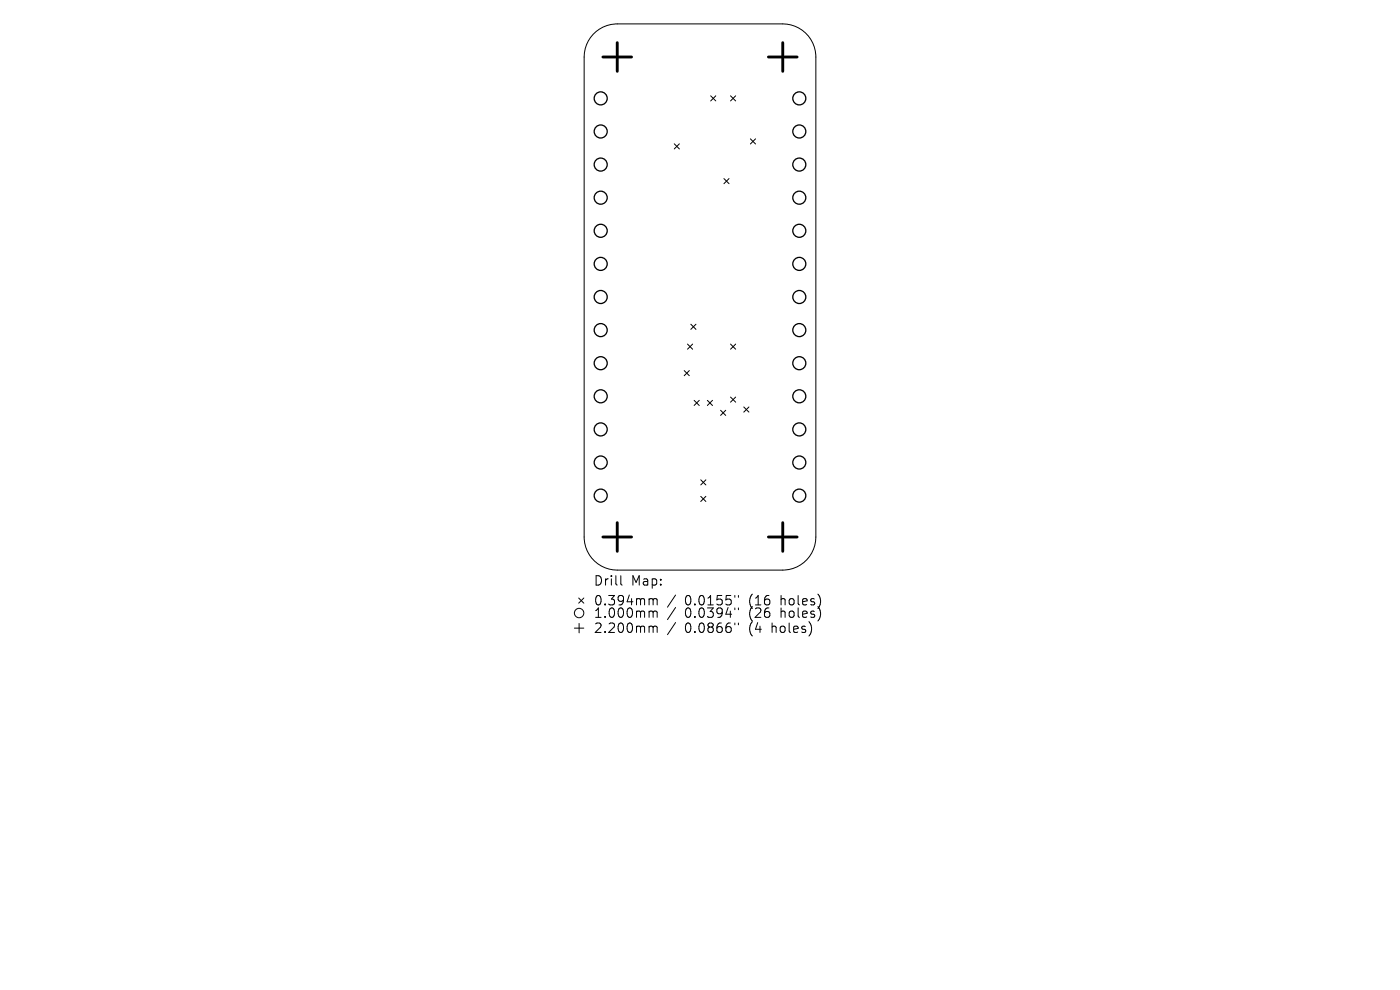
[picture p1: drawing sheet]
<svg xmlns="http://www.w3.org/2000/svg" width="297mm" height="210mm" viewBox="0 0 297 210" stroke-linecap="round" stroke-linejoin="round" font-family="sans-serif">
<defs><g id="words">
<g font-size="2.8">
<text x="125.9" y="124.5">Drill</text>
<text x="133.9" y="124.5">Map:</text>
<text x="125.9" y="128.7">0.394mm</text>
<text x="125.9" y="131.3">1.000mm</text>
<text x="145.3" y="128.7">0.0155&quot;</text>
<text x="145.3" y="131.3">0.0394&quot;</text>
<text x="159" y="128.7">(16</text>
<text x="159" y="131.3">(26</text>
<text x="165.9" y="128.7">holes)</text>
<text x="165.9" y="131.3">holes)</text>
<text x="125.9" y="134.5">2.200mm</text>
<text x="145.3" y="134.5">0.0866&quot;</text>
<text x="159" y="134.5">(4</text>
<text x="164" y="134.5">holes)</text>
</g>
</g></defs>
<g fill="none" stroke="#000" stroke-width=".21">
<path d="M125.8 7.3a7 7 0 0 1 5.1-2.2h35.2a7 7 0 0 1 7 7v101.8a7 7 0 0 1-7 7h-35.2a7 7 0 0 1-7-7v-101.8a7 7 0 0 1 1.9-4.8zM143 30.5l1.1 1.1M144.1 30.5l-1.1 1.1M150.8 20.3l1.1 1.1M151.9 20.3l-1.1 1.1M153.6 37.9l1.1 1.1M154.7 37.9l-1.1 1.1M155 20.3l1.1 1.1M156.1 20.3l-1.1 1.1M159.2 29.5l1.1 1M160.3 29.5l-1.1 1M145.1 78.6l1.1 1.1"/>
<path d="M145.9 73l1 1.1M146.2 78.6l-1.1 1.1M146.6 68.8l1 1.1M146.9 73l-1 1.1M147.6 68.8l-1 1.1M155 73l1.1 1.1M156.1 73l-1.1 1.1M147.3 84.9l1 1.1M148.3 84.9l-1 1.1M150.1 84.9l1.1 1.1M151.2 84.9l-1.1 1.1M152.9 87l1.1 1.1"/>
<path d="M154 87l-1.1 1.1M155 84.2l1.1 1.1M156.1 84.2l-1.1 1.1M157.8 86.3l1.1 1.1M158.9 86.3l-1.1 1.1M148.7 101.8l1 1.1M148.7 105.3l1 1.1M149.7 101.8l-1 1.1M149.7 105.3l-1 1.1M121.9 133.2h2M122.8 126.9l1.1 1M122.9 132.2v2"/>
<path d="M123.9 126.9l-1.1 1M131.7 122.1v1.7l.3 .3M138 127l.5 .1 .1 .2M138 129.6l.5 .1 .1 .2M138 132.8l.5 .1 .1 .2M138.6 127.3l.2-.3 .5 .1 .1 1.2M138.6 127.3v1M138.6 129.9v1.1M138.6 133.1v1.1M138.6 129.9l.2-.3 .5 .1 .1 1.3M138.6 133.1l.2-.3 .5 .1 .1 1.3M143.3 126.2l-1.7 2.6"/>
<path d="M143.3 128.9l-1.7 2.5M143.3 132.1l-1.7 2.5M155.9 126.3v.4M155.9 129v.3M155.9 132.2v.3M156.7 126.3v.4M156.7 129v.3M156.7 132.2v.3"/>
<circle cx="122.9" cy="130" r="1"/>
</g>
<g fill="none" stroke="#000" stroke-width=".28">
<circle cx="127.4" cy="27.9" r="1.38"/>
<circle cx="127.4" cy="20.9" r="1.38"/>
<circle cx="127.4" cy="34.9" r="1.38"/>
<circle cx="169.6" cy="27.9" r="1.38"/>
<circle cx="169.6" cy="20.9" r="1.38"/>
<circle cx="169.6" cy="34.9" r="1.38"/>
<circle cx="127.4" cy="49" r="1.38"/>
<circle cx="127.4" cy="41.9" r="1.38"/>
<circle cx="127.4" cy="56" r="1.38"/>
<circle cx="169.6" cy="49" r="1.38"/>
<circle cx="169.6" cy="41.9" r="1.38"/>
<circle cx="169.6" cy="56" r="1.38"/>
<circle cx="127.4" cy="63" r="1.38"/>
<circle cx="127.4" cy="77" r="1.38"/>
<circle cx="127.4" cy="70" r="1.38"/>
<circle cx="169.6" cy="77" r="1.38"/>
<circle cx="169.6" cy="63" r="1.38"/>
<circle cx="169.6" cy="70" r="1.38"/>
<circle cx="127.4" cy="98.1" r="1.38"/>
<circle cx="127.4" cy="84.1" r="1.38"/>
<circle cx="127.4" cy="91.1" r="1.38"/>
<circle cx="169.6" cy="98.1" r="1.38"/>
<circle cx="169.6" cy="84.1" r="1.38"/>
<circle cx="169.6" cy="91.1" r="1.38"/>
<circle cx="127.4" cy="105.1" r="1.38"/>
<circle cx="169.6" cy="105.1" r="1.38"/>
</g>
<path d="M127.9 12.1h6.1M130.9 9.1v6M163 12.1h6.1M166.1 9.1v6M127.9 113.9h6.1M130.9 110.9v6.1M163 113.9h6.1M166.1 110.9v6.1" fill="none" stroke="#000" stroke-width=".61"/>
<use href="#words"/>
</svg>
